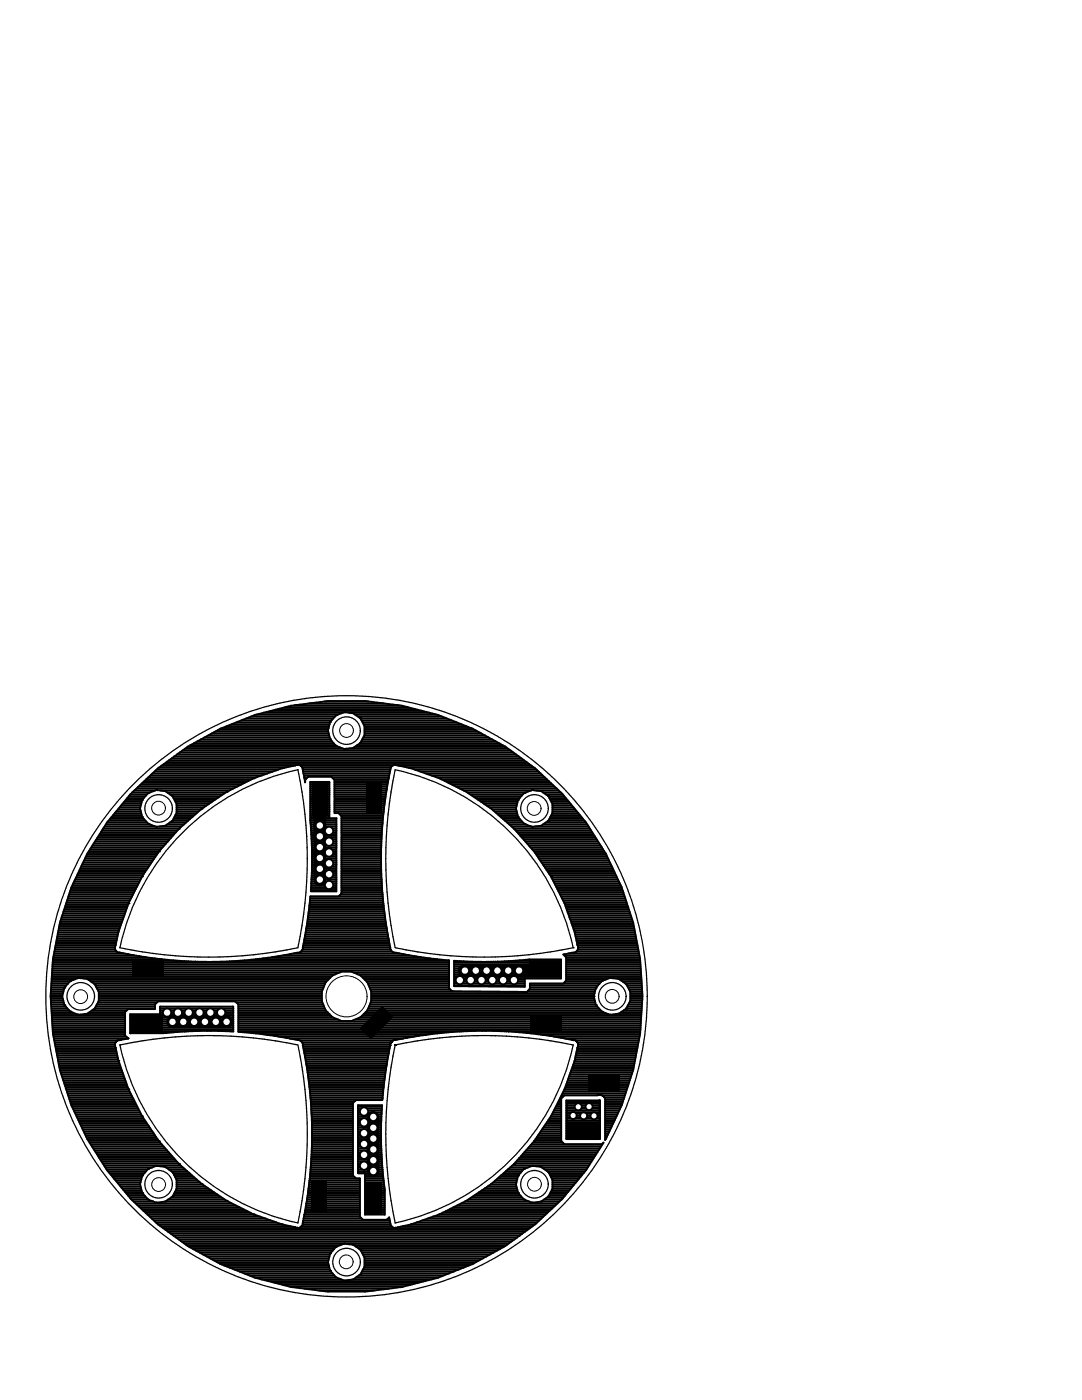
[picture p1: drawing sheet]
<svg xmlns="http://www.w3.org/2000/svg" width="216mm" height="279mm" viewBox="0 0 216 279" stroke-linecap="round" stroke-linejoin="round" font-family="sans-serif">
<g fill="none" stroke="#000" stroke-width=".2">
<circle cx="69.1" cy="145.8" r="1.38"/>
<circle cx="31.6" cy="161.3" r="1.38"/>
<circle cx="106.6" cy="161.3" r="1.38"/>
<circle cx="16.1" cy="198.9" r="1.38"/>
<circle cx="69.1" cy="198.8" r="4.1"/>
<circle cx="122.2" cy="198.8" r="1.38"/>
<circle cx="31.6" cy="236.4" r="1.38"/>
<circle cx="106.6" cy="236.3" r="1.38"/>
<circle cx="69.1" cy="251.8" r="1.38"/>
</g>
<g fill="none" stroke="#000" stroke-width=".25">
<path d="M59.4 153.6a46.2 46.2 0 0 0-35.5 35.5M59.4 153.6h.1M59.4 153.6a85 85 0 0 1 0 35.5 85 85 0 0 1-35.5 0M78.9 153.6a46.2 46.2 0 0 1 35.5 35.5 85.1 85.1 0 0 1-35.5 0 85 85 0 0 1 0-35.5zM23.9 189.1h.1M114.4 189.1h.1M23.9 208.5a46.2 46.2 0 0 0 35.5 35.6M23.9 208.5h.1M23.9 208.5a85.1 85.1 0 0 1 35.5 0 85 85 0 0 1 0 35.6M78.9 208.5h.1M78.9 208.5a85 85 0 0 1 35.5 0M114.4 208.5a46.2 46.2 0 0 1-35.5 35.6 85.1 85.1 0 0 1 0-35.5"/>
<path d="M114.4 208.5h.1"/>
<circle cx="69.1" cy="145.8" r="2.75"/>
<circle cx="31.6" cy="161.3" r="2.75"/>
<circle cx="106.6" cy="161.3" r="2.75"/>
<circle cx="16.1" cy="198.8" r="2.75"/>
<circle cx="69.1" cy="198.8" r="60"/>
<circle cx="122.2" cy="198.8" r="2.75"/>
<circle cx="31.6" cy="236.3" r="2.75"/>
<circle cx="106.6" cy="236.3" r="2.75"/>
<circle cx="69.1" cy="251.9" r="2.75"/>
</g>
<g fill="#000">
<path d="M62.2 156.2h3.2v6.4h-3.2zM73 156.1h3.2v6.4h-3.2zM26.3 191.7h6.3v3.2h-6.3zM105.6 191.9h6.4v3.1h-6.4zM26.1 202.7h6.3v3.1h-6.3zM76.3 200.7l2.2 2.3-4.5 4.5-2.2-2.3zM105.9 202.7h6.3v3.1h-6.3zM117.3 214.6h6.3v3.2h-6.3zM113.1 224.3h6.3v3.2h-6.3zM62.1 235.7h3.2v6.4h-3.2zM73 235.9h3.1v6.3h-3.1z"/>
<circle cx="28.4" cy="159.6" r=".19"/>
<circle cx="29.5" cy="158.3" r=".19"/>
<circle cx="31.2" cy="157.7" r=".19"/>
<circle cx="33" cy="157.9" r=".19"/>
<circle cx="34.4" cy="158.9" r=".19"/>
<circle cx="45.2" cy="158" r=".19"/>
<circle cx="50.6" cy="155.3" r=".19"/>
<circle cx="56.3" cy="153.3" r=".19"/>
<circle cx="65.9" cy="147.5" r=".19"/>
<circle cx="65.9" cy="144.1" r=".19"/>
<circle cx="67" cy="142.8" r=".19"/>
<circle cx="67" cy="148.9" r=".19"/>
<circle cx="68.7" cy="142.1" r=".19"/>
<circle cx="68.7" cy="149.5" r=".19"/>
<circle cx="70.5" cy="149.3" r=".19"/>
<circle cx="70.5" cy="142.3" r=".19"/>
<circle cx="71.9" cy="148.3" r=".19"/>
<circle cx="71.9" cy="143.4" r=".19"/>
<circle cx="103.4" cy="159.6" r=".19"/>
<circle cx="104.5" cy="158.3" r=".19"/>
<circle cx="106.2" cy="157.7" r=".19"/>
<circle cx="108" cy="157.9" r=".19"/>
<circle cx="109.4" cy="158.9" r=".19"/>
<circle cx="28.3" cy="174.9" r=".19"/>
<circle cx="28.4" cy="163.1" r=".19"/>
<circle cx="29.5" cy="164.4" r=".19"/>
<circle cx="31.2" cy="165" r=".19"/>
<circle cx="31.7" cy="169.9" r=".19"/>
<circle cx="33" cy="164.8" r=".19"/>
<circle cx="34.4" cy="163.8" r=".19"/>
<circle cx="35.7" cy="165.4" r=".19"/>
<circle cx="40.2" cy="161.4" r=".19"/>
<circle cx="63.8" cy="166.9" r="1.02"/>
<circle cx="63.8" cy="173.4" r="1.02"/>
<circle cx="63.8" cy="175.5" r="1.02"/>
<circle cx="63.8" cy="164.7" r="1.02"/>
<circle cx="63.8" cy="171.2" r="1.02"/>
<circle cx="63.8" cy="169.1" r="1.02"/>
<circle cx="65.7" cy="172.3" r="1.02"/>
<circle cx="65.7" cy="168" r="1.02"/>
<circle cx="65.7" cy="170.1" r="1.02"/>
<circle cx="65.7" cy="165.8" r="1.02"/>
<circle cx="65.7" cy="176.6" r="1.02"/>
<circle cx="65.7" cy="174.5" r="1.02"/>
<circle cx="102.6" cy="165.4" r=".19"/>
<circle cx="103.4" cy="163.1" r=".19"/>
<circle cx="104.5" cy="164.4" r=".19"/>
<circle cx="106.2" cy="165" r=".19"/>
<circle cx="108" cy="164.8" r=".19"/>
<circle cx="109.4" cy="163.8" r=".19"/>
<circle cx="109.9" cy="174.9" r=".19"/>
<circle cx="12" cy="184.2" r=".19"/>
<circle cx="12.8" cy="197.1" r=".19"/>
<circle cx="14" cy="195.8" r=".19"/>
<circle cx="15.7" cy="195.2" r=".19"/>
<circle cx="17.4" cy="195.4" r=".19"/>
<circle cx="18.9" cy="196.4" r=".19"/>
<circle cx="25.6" cy="180.3" r=".19"/>
<circle cx="91.8" cy="195.6" r="1.02"/>
<circle cx="92.8" cy="193.7" r="1.02"/>
<circle cx="93.9" cy="195.6" r="1.02"/>
<circle cx="94.9" cy="193.7" r="1.02"/>
<circle cx="96.1" cy="195.6" r="1.02"/>
<circle cx="97.1" cy="193.7" r="1.02"/>
<circle cx="98.2" cy="195.6" r="1.02"/>
<circle cx="99.3" cy="193.7" r="1.02"/>
<circle cx="100.4" cy="195.6" r="1.02"/>
<circle cx="101.4" cy="193.7" r="1.02"/>
<circle cx="102.6" cy="195.6" r="1.02"/>
<circle cx="103.6" cy="193.7" r="1.02"/>
<circle cx="112.7" cy="180.3" r=".19"/>
<circle cx="114.7" cy="186" r=".19"/>
<circle cx="118.5" cy="198.8" r=".19"/>
<circle cx="118.9" cy="197.1" r=".19"/>
<circle cx="120.1" cy="195.8" r=".19"/>
<circle cx="123.5" cy="195.4" r=".19"/>
<circle cx="125" cy="196.4" r=".19"/>
<circle cx="12.8" cy="200.6" r=".19"/>
<circle cx="14" cy="201.9" r=".19"/>
<circle cx="15.7" cy="202.5" r=".19"/>
<circle cx="17.4" cy="202.3" r=".19"/>
<circle cx="18.9" cy="201.3" r=".19"/>
<circle cx="23.6" cy="211.7" r=".19"/>
<circle cx="25.6" cy="217.4" r=".19"/>
<circle cx="33.3" cy="202.1" r="1.02"/>
<circle cx="34.4" cy="203.9" r="1.02"/>
<circle cx="35.5" cy="202.1" r="1.02"/>
<circle cx="36.6" cy="203.9" r="1.02"/>
<circle cx="37.7" cy="202.1" r="1.02"/>
<circle cx="38.7" cy="203.9" r="1.02"/>
<circle cx="39.8" cy="202.1" r="1.02"/>
<circle cx="40.9" cy="203.9" r="1.02"/>
<circle cx="42" cy="202.1" r="1.02"/>
<circle cx="43.1" cy="203.9" r="1.02"/>
<circle cx="44.1" cy="202.1" r="1.02"/>
<circle cx="45.2" cy="203.9" r="1.02"/>
<circle cx="77.8" cy="208.6" r=".19"/>
<circle cx="78" cy="208" r=".19"/>
<circle cx="112.7" cy="217.4" r=".19"/>
<circle cx="114.7" cy="211.7" r=".19"/>
<circle cx="118.9" cy="200.6" r=".19"/>
<circle cx="120.1" cy="201.9" r=".19"/>
<circle cx="121.7" cy="202.5" r=".19"/>
<circle cx="123.5" cy="202.3" r=".19"/>
<circle cx="125" cy="201.3" r=".19"/>
<circle cx="28.3" cy="222.8" r=".19"/>
<circle cx="28.4" cy="238.1" r=".19"/>
<circle cx="28.4" cy="234.6" r=".19"/>
<circle cx="29.5" cy="233.3" r=".19"/>
<circle cx="29.5" cy="239.4" r=".19"/>
<circle cx="31.2" cy="232.7" r=".19"/>
<circle cx="31.7" cy="227.8" r=".19"/>
<circle cx="33" cy="232.9" r=".19"/>
<circle cx="33" cy="239.8" r=".19"/>
<circle cx="34.4" cy="233.9" r=".19"/>
<circle cx="34.4" cy="238.8" r=".19"/>
<circle cx="35.7" cy="232.3" r=".19"/>
<circle cx="40.2" cy="236.3" r=".19"/>
<circle cx="45.2" cy="239.6" r=".19"/>
<circle cx="72.6" cy="230.5" r="1.02"/>
<circle cx="72.6" cy="224" r="1.02"/>
<circle cx="72.6" cy="226.2" r="1.02"/>
<circle cx="72.6" cy="228.3" r="1.02"/>
<circle cx="72.6" cy="221.8" r="1.02"/>
<circle cx="72.6" cy="232.6" r="1.02"/>
<circle cx="74.5" cy="225.1" r="1.02"/>
<circle cx="74.5" cy="229.4" r="1.02"/>
<circle cx="74.5" cy="231.5" r="1.02"/>
<circle cx="74.5" cy="222.9" r="1.02"/>
<circle cx="74.5" cy="233.7" r="1.02"/>
<circle cx="74.5" cy="227.2" r="1.02"/>
<circle cx="93.1" cy="239.6" r=".19"/>
<circle cx="98.1" cy="236.3" r=".19"/>
<circle cx="102.6" cy="232.3" r=".19"/>
<circle cx="103.4" cy="234.6" r=".19"/>
<circle cx="103.4" cy="238.1" r=".19"/>
<circle cx="104.5" cy="239.4" r=".19"/>
<circle cx="104.5" cy="233.3" r=".19"/>
<circle cx="106.2" cy="232.7" r=".19"/>
<circle cx="106.6" cy="227.8" r=".19"/>
<circle cx="108" cy="239.8" r=".19"/>
<circle cx="108" cy="232.9" r=".19"/>
<circle cx="109.4" cy="233.9" r=".19"/>
<circle cx="109.4" cy="238.8" r=".19"/>
<circle cx="114.4" cy="222.6" r=".89"/>
<circle cx="115.4" cy="220.9" r=".89"/>
<circle cx="116.5" cy="222.7" r=".89"/>
<circle cx="117.5" cy="220.8" r=".89"/>
<circle cx="118.5" cy="222.7" r=".89"/>
<circle cx="31.2" cy="240" r=".19"/>
<circle cx="50.6" cy="242.4" r=".19"/>
<circle cx="56.3" cy="244.4" r=".19"/>
<circle cx="65.9" cy="253.6" r=".19"/>
<circle cx="65.9" cy="250.2" r=".19"/>
<circle cx="67" cy="248.8" r=".19"/>
<circle cx="68.7" cy="248.2" r=".19"/>
<circle cx="70.5" cy="248.4" r=".19"/>
<circle cx="71.9" cy="254.3" r=".19"/>
<circle cx="71.9" cy="249.4" r=".19"/>
<circle cx="82" cy="244.4" r=".19"/>
<circle cx="106.2" cy="240" r=".19"/>
</g>
<path d="M63.8 159.4v16.2M108.8 193.4l-5.2 .3h-11M34.4 203.9h10.9M74.4 223l.1 10.7" fill="none" stroke="#000" stroke-width="2.5"/>
<g fill="none" stroke="#000" stroke-width=".38">
<path d="M64.8 140h8.7M25.1 159.7h3.3M25.4 159.3h3.3M25.7 158.9h3.3M26 158.5h3.3M26.4 158.1h3.6M26.8 157.8h4.2M27.2 157.4h19.3M27.6 157h19.7M28 156.6h20M28.4 159.6l-.5 1.7 .5 1.8M28.4 156.3h20.4"/>
<path d="M28.8 155.9h20.7M29.2 155.5h21.1M29.6 155.1h21.6M30 154.7h22.3M30.4 154.4h23M30.8 154h23.6M31.2 153.6h24.3M31.7 153.2h25.1M32 157.8h13.8M32.2 152.8h26.3M32.7 152.5h72.9M33.2 152.1h71.9"/>
<path d="M33.3 158.1h11.8M33.8 151.7h70.7M33.9 158.5h10.6M34.3 151.3h69.7M34.4 158.9a3.7 3.7 0 0 0-6 .7M34.4 158.9l.8 1.6v1.7l-.8 1.6M34.4 158.9h9.6M34.6 159.3h8.8M34.8 151h68.7M34.8 159.7h8M35.3 150.6h67.7M35.8 150.2h66.7"/>
<path d="M36.4 149.8h65.5M36.9 149.4h31.7M37.4 149.1h30.2M38 148.7h28.9M38.7 148.3h27.9M39.4 147.9h26.8M40.1 147.6h25.8M40.8 147.2h25M41.5 146.8h24.2M42.2 146.4h23.4M42.9 146h22.6M43.5 145.7h22"/>
<path d="M44.3 145.3h21.3M45.3 144.9h20.4M46.2 144.5h19.6M47.2 144.2h18.7M48.1 143.8h18M49.1 143.4h17.4M50 143h16.8M51.1 142.6h16.3M52.5 142.3h15.9M54 141.9h30.3M55.5 141.5h27.3M56.9 141.1h24.4"/>
<path d="M58.8 140.8h20.7M59.6 152.6l-.3 .1a47.3 47.3 0 0 0-23.6 12.7 47.3 47.3 0 0 0-12.1 20.6M59.6 152.6h.1M59.6 152.6l.4 .3M60 152.8h18.3M60 152.9h.1M60.1 152.9l.2 .1M60.3 153h.1M60.3 153.1l.1 .1M60.4 153.2h17.6M60.4 153.2v.4M60.4 153.6l.1 .2"/>
<path d="M60.4 153.6h17.5M60.4 153.8l.3 1.5M60.5 153.8h-.1M60.5 154h17.3M60.6 154.4h17.1M60.6 154.7h17.1M60.7 155.1h.7M60.7 155.3h.1M60.8 155.3l.1 .8v-.5l.6-.6h4.6l.6 .6v6.7h9.8M60.8 155.5h.2M60.9 155.9h.1M61.8 140.4h14.7"/>
<path d="M61.9 159.7h3.8M61.9 159.3h3.8M61.9 158.9h3.8M61.9 158.5h3.8M61.9 158.1h3.8M61.9 157.8h3.8M61.9 157.4h3.8M61.9 157h3.8M61.9 156.6h3.8M61.9 156.3h3.8M66.2 155.1h11.4M66.6 155.5h10.9"/>
<path d="M66.7 159.7h10.1M66.7 159.3h10.2M66.7 158.9h10.2M66.7 158.5h10.3M66.7 158.1h10.4M66.7 157.8h10.4M66.7 157.4h10.5M66.7 157h10.5M66.7 156.6h10.6M66.7 156.3h10.7M66.7 155.9h10.7M69 149.4h32.4"/>
<path d="M69.8 142.3h16M70.7 149.1h30.2M70.9 142.6h16.3M71.3 148.7h29M71.4 143h16.8M71.8 148.3h27.8M71.9 143.4h17.3M72.1 147.9h26.8M72.1 143.8h18.1M72.3 147.6h25.9M72.3 144.2h18.8M72.5 147.2h25"/>
<path d="M72.5 144.5h19.6M72.7 146.8h24.1M72.7 144.9h20.3M72.7 146.4h23.4M72.7 146h22.7M72.7 145.7h22.1M72.7 145.3h21.3M76.8 159.8l-.1 .7M76.8 159.8h.1M77 158.3h.1M77 158.3l-.2 1.5M77.4 156v.1"/>
<path d="M77.4 156.1l-.4 2.2M77.8 153.8h.1M77.8 153.8l-.4 2.2M78 153l-.2 .8M78 153h.1M78.3 152.8l-.3 .2M78.6 152.6l-.3 .2M78.6 152.6h.1M78.7 152.6l.3 .1a46.7 46.7 0 0 1 36.2 35.9M79.8 152.8h26.3M81.5 153.2h25.1M82.8 153.6h24.3"/>
<path d="M83.9 154h23.6M84.9 154.4h23M86 154.7h22.3M87.1 155.1h21.6M88 155.5h21.1M88.8 155.9h20.7M89.5 156.3h20.4M90.3 156.6h20M91 157h19.7M91.8 157.4h19.3M92.5 157.8h13.5M93.2 158.1h11.8"/>
<path d="M93.8 158.5h10.5M94.3 158.9h9.7M94.9 159.3h8.8M95.5 159.7h7.9M103.4 159.6a3.7 3.7 0 0 1 5.4-1.3 3.7 3.7 0 0 1 .6 5.5M103.4 159.6l-.5 1.7 .5 1.8M107 157.8h4.5M108.3 158.1h3.6M108.9 158.5h3.4M109.4 158.9h3.2M109.6 159.3h3.3M109.8 159.7h3.4"/>
<path d="M13.4 179.7h12.5M13.5 179.3h12.6M13.7 178.9h12.6M13.8 178.6h12.7M13.9 178.2h12.8M14 177.8h12.9M14.1 177.4h13M14.3 177h13M14.5 176.7h13M14.6 176.3h13.1M14.8 175.9h13.1M15 175.5h13"/>
<path d="M15.2 175.2h13M15.3 174.8h13.1M15.5 174.4h13.2M15.7 174h13.3M15.9 173.6h13.3M16.1 173.3h13.4M16.2 172.9h13.5M16.4 172.5h13.6M16.6 172.1h13.6M16.8 171.7h13.7M16.9 171.4h13.8M17.1 171h13.9"/>
<path d="M17.3 170.6h14M17.5 170.2h14M17.7 169.9h14.1M18 169.5h14.1M18.2 169.1h14.2M18.5 168.7h14.3M18.7 168.3h14.4M18.9 168h14.5M19.2 167.6h14.6M19.4 167.2h14.7M19.7 166.8h14.7M19.9 166.5h14.9"/>
<path d="M20.1 166.1h15M20.4 165.7h15M20.6 165.3h15.2M20.9 164.9h10.1M21.1 164.6h8.9M21.3 164.2h8.1M21.6 163.8h7.4M22 163.4h6.7M22.3 163.1h6.1M22.6 162.7h5.7M22.9 162.3h5.3M23.2 161.9h4.9"/>
<path d="M23.5 161.5h4.5M23.8 161.2h4.2M24.1 160.8h4M24.5 160.4h3.7M24.8 160h3.5M28.4 163.1a3.7 3.7 0 0 0 6 .7M31.8 164.9h4.4M33.3 164.6h3.3M33.8 164.2h3.3M34.4 163.8h3.1M34.6 163.4h3.3M34.8 163.1h3.6"/>
<path d="M35 162.7h3.8M35 160h7.3M35.2 162.3h4M35.2 160.4h6.5M35.2 161.9h4.5M35.2 161.5h4.9M35.2 161.2h5.4M35.2 160.8h6M61.9 179.7h14.5M61.9 179.3h14.5M61.9 163.4h5.2M61.9 163.1h3.8"/>
<path d="M61.9 162.7h3.8M61.9 162.3h3.8M61.9 161.9h3.8M61.9 161.5h3.8M61.9 161.2h3.8M61.9 160.8h3.8M61.9 160.4h3.8M61.9 160h3.8M61.9 163.8h5.2M61.9 178.9h14.5M62 164.2h5.1M62 164.3l-.1-8.3h3.8v7.3h1.4v14.6h-5.1l.1-2"/>
<path d="M62 164.3h.1M62 164.3l.2 3M62 164.6h5.1M62 164.9h5.1M62 177.8h5.1M62 165.3h5.1M62 177.4h5.1M62.1 165.7h5M62.1 177h5M62.1 166.1h5M62.1 176.7h5M62.1 166.5h5"/>
<path d="M62.1 176.3h5M62.1 166.8h5M62.1 175.9h5M62.2 167.3l.1 2.2M62.2 175.5h.1M62.2 167.2h4.9M62.2 175.5h4.9M62.2 167.3h.1M62.2 175.5l-.1 .4M62.2 167.6h4.9M62.2 175.2h4.9M62.2 168h4.9"/>
<path d="M62.2 174.8h4.9M62.2 168.3h4.9M62.2 174.4h4.9M62.2 168.7h4.9M62.2 174v1.5M62.2 174h4.9M62.2 169.1h4.9M62.2 173.6h4.9M62.2 173.6v.4M62.2 169.5l.1 1.5M62.2 173.2h.1M62.2 172.9h4.9"/>
<path d="M62.2 169.9h4.9M62.3 169.5h4.8M62.3 173.3h4.8M62.3 172.5h4.8M62.3 170.2h4.8M62.3 169.5h-.1M62.3 173.2l-.1 .4M62.3 170.6h4.8M62.3 172.1h4.8M62.3 171h.1M62.3 171.8l-.1 1.4M62.3 171h4.8"/>
<path d="M62.3 171.4h4.8M62.3 171.7h4.8M62.3 171v.8M62.3 171.8h.1M66.7 161.9h9.9M66.7 161.5h9.9M66.7 161.2h9.9M66.7 160.8h10M66.7 160.4h10M66.7 160h10.1M67.5 162.3l.6 .6v15.4l-.6 .6h-5.6l-.1 1.8M67.9 178.6h8.4"/>
<path d="M67.9 162.7h8.6M68.1 177.8h8.2M68.1 177.4h8.1M68.1 177h8.1M68.1 176.7h8.1M68.1 176.3h8.1M68.1 175.9h8M68.1 175.5h8M68.1 175.2h8M68.1 174.8h8M68.1 174.4h8M68.1 174h8"/>
<path d="M68.1 173.6h8M68.1 173.3h7.9M68.1 172.9h7.9M68.1 172.5h7.9M68.1 172.1h7.9M68.1 171.7h7.9M68.1 171.4h7.9M68.1 171h7.9M68.1 170.6h7.9M68.1 170.2h7.9M68.1 169.9h7.9M68.1 169.5h7.9"/>
<path d="M68.1 169.1h8M68.1 168.7h8M68.1 168.3h8M68.1 168h8M68.1 167.6h8M68.1 167.2h8M68.1 166.8h8M68.1 166.5h8.1M68.1 166.1h8.1M68.1 165.7h8.1M68.1 165.3h8.1M68.1 164.9h8.2"/>
<path d="M68.1 164.6h8.2M68.1 164.2h8.2M68.1 163.8h8.3M68.1 163.4h8.3M68.1 163.1h8.3M68.1 178.2h8.2M76 171v.8M76 171.8h.1M76 171.8v1.4M76 171h.1M76 173.2l.1 .4M76.1 173.6v.4"/>
<path d="M76.1 174h.1M76.1 168.8l-.1 2.2M76.1 174v1.5M76.1 168.7v.1M76.1 175.5v.4M76.1 167.3h.1M76.1 175.5h.1M76.1 167.3v1.4M76.1 175.9l.1 .3M76.2 176.2v.1M76.2 166.5l-.1 .8M76.2 176.3l.1 1.4"/>
<path d="M76.2 166.5h.1M76.3 177.7v.8M76.3 165h.1M76.3 177.7h.1M76.3 165l-.1 1.5M76.3 178.5h.1M76.3 164.3v.7M76.3 178.5l.2 1.5M76.3 164.3h.1M76.5 180v.7M76.5 162.8h.1M76.5 180h.1"/>
<path d="M76.5 162.8l-.2 1.5M76.5 162v.8M76.5 162h.1M76.7 160.5h.1M76.7 160.5l-.2 1.5M96 160h7.3M96.6 160.4h6.6M97.1 160.8h6M97.7 161.2h5.3M98.2 161.5h4.8M98.6 161.9h4.5M99.1 162.3h4.1"/>
<path d="M99.5 162.7h3.8M99.9 163.1h3.5M100.4 163.4h3.3M100.8 163.8h3.2M101.2 164.2h3.2M101.6 164.6h3.4M102.1 164.9h3.9M102.5 165.3h15.2M102.9 165.7h15M103.2 166.1h15M103.4 163.1a3.7 3.7 0 0 0 6 .7M103.5 166.5h14.9"/>
<path d="M103.9 166.8h14.7M104.2 167.2h14.7M104.5 167.6h14.6M104.9 168h14.5M105.2 168.3h14.4M105.5 168.7h14.3M105.9 169.1h14.2M106.2 169.5h14.1M106.5 169.9h14.1M106.8 170.2h14M106.8 164.9h10.6M107 170.6h14"/>
<path d="M107.3 171h13.9M107.6 171.4h13.8M107.8 171.7h13.7M108.1 172.1h13.6M108.3 164.6h8.9M108.3 172.5h13.6M108.6 172.9h13.5M108.8 173.3h13.4M108.8 164.2h8.2M109.1 173.6h13.3M109.3 174h13.3M109.4 163.8h7.3"/>
<path d="M109.6 174.4h13.2M109.6 163.4h6.7M109.8 163.1h6.2M109.8 174.8h13.2M110 162.7h5.7M110 160h3.5M110.1 175.2h13M110.2 162.3h5.2M110.2 160.4h3.6M110.2 161.9h4.9M110.2 161.5h4.6M110.2 161.2h4.3"/>
<path d="M110.2 160.8h4M110.3 175.5h13M110.4 175.9h13.1M110.6 176.3h13.1M110.8 176.7h13M111 177h13M111.2 177.4h13M111.4 177.8h12.9M111.6 178.2h12.8M111.8 178.6h12.7M112 178.9h12.6M112.2 179.3h12.6"/>
<path d="M112.3 179.7h12.6M10.1 199h2.3M10.1 198.6h2.4M10.1 199.3h2.4M10.1 198.2h2.5M10.2 199.7h2.4M10.2 197.8h2.5M10.2 197.5h2.6M10.2 197.1h2.7M10.2 196.7h3M10.3 196.3h3.2M10.3 195.9h3.6"/>
<path d="M10.3 195.6h4.3M10.3 195.2h5.3M10.4 194.8h55.8M10.4 194.4h56.5M10.4 194.1h57.5M10.4 193.7h79.2M10.4 193.3h79.2M10.5 192.9h79.1M10.5 192.5h79.1M10.5 192.2h79.1M10.5 191.8h25.7M10.6 191.4h21.4"/>
<path d="M10.6 191h18.5M10.7 190.6h16.1M10.8 190.3h13.9M10.9 189.9h12.4M10.9 189.5h12.1M11 189.1h12M11.1 188.8h11.9M11.1 188.4h12M11.2 188h12M11.3 187.6h12M11.4 187.2h12M11.4 186.9h12"/>
<path d="M11.5 186.5h12M11.6 186.1h12M11.7 185.7h12M11.7 185.4h12.2M11.8 185h12.2M11.9 184.6h12.2M11.9 184.2h12.4M12.1 183.8h12.3M12.2 183.5h12.3M12.3 183.1h12.4M12.4 182.7h12.4M12.5 182.3h12.4"/>
<path d="M12.7 182h12.4M12.8 181.6h12.4M12.9 181.2h12.4M13 180.8h12.5M13.2 180.4h12.4M13.3 180.1h12.5M15.8 195.2h50M17.7 195.6h47.8M18.2 195.9h46.9M18.8 196.3h46.1M19 196.7h45.7M19.2 197.1h45.4"/>
<path d="M19.4 197.5h45M19.6 197.8h44.6M19.7 199.7h44.5M19.7 199.3h44.5M19.7 199h44.5M19.7 198.6h44.5M19.7 198.2h44.5M22.9 189.3h.1M22.9 189.3l.1 .2M23 189.5l.2 .2M23 188.7l-.1 .6M23.2 189.7v.1"/>
<path d="M23.2 189.8l.1 .2M23.3 190h.1M23.4 190l.7 .1M23.6 186l-.6 2.7M23.6 186h.1M24.1 190.1l1.5 .3M24.1 190.1h.1M25.6 190.4h.1M25.6 190.4l3 .6M28.6 191l1.5 .2M28.6 191h.1M30.1 191.2h.1"/>
<path d="M30.1 191.2l.7 .1M30.9 191.3l1.4 .1M30.9 191.3h-.1M32.3 191.4v.1M32.3 191.5l2.3 .2M34.6 191.7h.1M34.6 191.7l3 .2M37.6 191.9l2.2 .1M37.6 191.9h.1M39.8 191.9l1.5 .1M39.8 191.9v.1M41.3 192h.1"/>
<path d="M41.3 192h.8M42.1 192h.1M43.5 191.9l-1.4 .1M43.5 191.9v.1M45.8 191.9l-2.3 .1M45.8 191.9h.1M47.1 191.8h42.5M48.8 191.7l-3 .2M48.8 191.7h.1M51 191.5l-2.2 .2M51.1 191.4l-.1 .1M51.4 191.4h35.5"/>
<path d="M52.5 191.3l-1.4 .1M52.5 191.3h.1M53.3 191.2l-.8 .1M53.3 191.2h.1M54.3 191h29.7M54.8 191l-1.5 .2M54.8 191h.1M56.6 190.6h25.1M57.8 190.4l-3 .6M57.8 190.4h.1M58.6 190.3h21.1M60.1 189.9h18.1"/>
<path d="M60.3 189.5h17.7M60.3 189.5l-.3 .5-.4 .1-1.8 .3M60.4 189.1h17.5M60.5 188.8h17.3M60.6 188.4h17.1M60.6 188h17.1M60.7 187.6h16.9M60.7 187.5l-.4 2M60.8 187.5h-.1M60.8 187.2h16.7M60.9 186.9h16.5M60.9 186.5h16.5"/>
<path d="M61 186.1h16.3M61 185.7h16.2M61.1 185.4h16.1M61.1 185.2l-.3 2.3M61.1 185.2h.1M61.2 185h15.9M61.2 184.6h15.8M61.3 184.5h.1M61.3 184.5l-.2 .7M61.3 184.2h15.7M61.3 183.8h15.6M61.4 183.5h15.5"/>
<path d="M61.5 183.1h15.3M61.5 183l-.2 1.5M61.5 183h.1M61.5 182.7h15.3M61.6 182.3h15.1M61.6 182.2h.1M61.6 182.2l-.1 .8M61.6 182h15.1M61.6 181.6h15M61.7 181.2h14.9M61.7 180.8h14.9M61.7 180.7l-.1 1.5"/>
<path d="M61.8 180.7h-.1M61.8 180.4h14.7M61.8 180.1h14.7M64.2 197.9a5 5 0 0 0 3 5.6 5 5 0 0 0 6.1-1.9M64.2 197.9a5 5 0 0 1 4.9-4.1 5 5 0 0 1 5 4.1M70.4 194.1h19.2M71.4 194.4h18.2M72.1 194.8h17.5M72.4 195.2h17.2M72.8 195.6h16.8M73.2 195.9h16.4M73.4 196.3h16.2"/>
<path d="M73.6 196.7h16M73.7 197.1h15.9M73.9 197.5h15.9M74.1 197.8l30.2 .2M74.1 197.9v1.9l-.8 1.8M74.1 199.7h44.6M74.1 199.3h44.5M74.1 199h44.4M74.1 198.6h44.4M74.1 198.2h44.5M76.5 180.7h.1M76.5 180.7l.2 1.5"/>
<path d="M76.7 182.2l.1 .8M76.7 182.2h.1M76.8 183h.1M76.8 183l.2 1.5M77 184.5l.4 2.2M77 184.5h.1M77.4 186.7l.6 2.8M77.4 186.7h.1M78 189.5l.3 .5 .3 .1 1.9 .3M80.5 190.4h.1M80.5 190.4l3 .6M83.5 191l1.5 .2"/>
<path d="M83.5 191h.1M85 191.2h.1M85 191.2l.8 .1M85.8 191.3l1.4 .1M85.8 191.3h.1M87.2 191.4l.1 .1M87.3 191.5l2.2 .2M89.5 191.7h.1M89.5 191.7h.1v5.5M89.6 197.2l.6 .6M89.6 197.2h.1M90.2 197.8h.1"/>
<path d="M90.6 196.7h14.1M90.6 196.3h14.1M90.6 195.9h14.1M90.6 195.6h14.1M90.6 195.2h21.4M90.6 194.8h21.4M90.6 194.4h21.4M90.6 194.1h21.4M90.6 193.7h21.4M90.6 193.3h21.4M90.6 192.9h21.4M90.6 192.5h21.4"/>
<path d="M90.6 192.2h21.4M90.6 191.8h.6M91.7 191.8h.1M91.7 191.8l.8 .1M92.5 191.9h1.5M92.5 191.9h.1M94 191.9h.1M94 191.9l2.2 .1M96.2 192h.1M98.5 191.9l-2.3 .1M98.5 191.9h.1M100.7 191.9h-2.2"/>
<path d="M100.7 191.9h.1M101.5 191.8l-.8 .1M101.5 191.8h.1M102 191.8h10M103 191.7l-1.5 .1M103 191.7h.1M103.7 191.7h-.7M103.7 191.7l2-.2h6.3v3.8h-7.3v1.6l-14.1-.1v-5.1l1.1 .1M103.7 191.7h.1M104.3 198h.1M104.3 198h.8M105.1 198h.1"/>
<path d="M105.3 197.8h13.4M105.6 197.5h13.2M105.7 197.4h.1M105.7 197.1h13.2M105.7 196.7h13.6M112.5 180.1h12.5M112.6 190.6h15M112.7 190.4l-.3 .1 .6 .6v4.6l-.6 .6M112.7 190.4h.1M112.7 180.4h12.4M112.7 195.9h7.3M112.8 180.8h12.5"/>
<path d="M112.9 191h14.8M113 195.6h7.7M113 195.2h8.7M113 194.8h14.9M113 194.4h14.9M113 194.1h14.9M113 193.7h14.9M113 193.3h14.8M113 192.9h14.8M113 192.5h14.8M113 192.2h14.8M113 191.8h14.8"/>
<path d="M113 191.4h14.7M113 181.2h12.4M113.1 181.6h12.4M113.2 182h12.4M113.4 182.3h12.3M113.5 182.7h12.4M113.5 190.3h14M113.6 183.1h12.4M113.8 183.5h12.3M113.9 183.8h12.3M114 184.2h12.4M114.2 184.6h12.2"/>
<path d="M114.2 190.1h.1M114.2 190.1l-1.5 .3M114.3 185h12.2M114.4 185.4h12.2M114.6 185.7h12M114.7 186.1h12M114.8 186.5h12M114.9 186.9h12M114.9 187.2h12M114.9 190l-.7 .1M114.9 190h.1M115 189.9h12.4"/>
<path d="M115 187.6h12M115.1 188h12M115.2 188.4h11.9M115.2 188.6h.1M115.2 188.6l.1 .1M115.3 188.7l.1 .6M115.3 189.5l-.4 .5M115.3 189.5h12.1M115.3 188.8h11.9M115.3 189.1h12M115.4 189.3l-.1 .2M115.4 189.3h.1"/>
<path d="M119.6 196.3h-13.9v.2a1.1 1.1 0 0 1-.6 1.5M121.9 195.2h6.1M123.8 195.6h4.2M124.3 195.9h3.7M124.8 196.3h3.2M125.1 196.7h3M125.3 197.1h2.8M125.5 197.5h2.6M125.7 197.8h2.4M125.8 199.7h2.3M125.8 199.3h2.4M125.8 199h2.4"/>
<path d="M125.8 198.6h2.4M125.8 198.2h2.4M10.2 200.1h2.5M10.2 200.5h2.6M10.2 200.9h2.9M10.2 201.2h3.2M10.3 201.6h3.5M10.3 202h4M10.3 202.4h5M10.3 202.7h14.7M10.4 203.1h14.6M10.4 203.5h14.6"/>
<path d="M10.4 203.9h14.6M10.4 204.3h14.6M10.5 204.6h14.5M10.5 205h14.5M10.5 205.4h14.5M10.5 205.8h14.5M10.6 206.1h14.4M10.6 206.5h14.4M10.7 206.9h14.5M10.8 207.3h14.6M10.8 207.7h12.7M10.9 208h12.2"/>
<path d="M11 208.4h11.9M11 208.8h12M11.1 209.2h12M11.2 209.5h12M11.3 209.9h12M11.3 210.3h12M11.4 210.7h12M11.5 211.1h12M11.6 211.4h12M11.6 211.8h12.1M11.7 212.2h12.1M11.8 212.6h12.1"/>
<path d="M11.8 213h12.3M11.9 213.3h12.3M12 213.7h12.3M12.1 214.1h12.4M12.3 214.5h12.3M12.4 214.8h12.3M12.5 215.2h12.4M12.6 215.6h12.4M12.7 216h12.4M12.9 216.4h12.4M13 216.7h12.4M13.1 217.1h12.4"/>
<path d="M13.2 217.5h12.5M13.4 217.9h12.5M13.5 218.2h12.6M13.6 218.6h12.7M13.7 219h12.8M13.9 219.4h12.7M14 219.8h12.8M16.9 202.4h8.1M17.9 202h7.1M18.4 201.6h6.9M18.9 201.2h12M19.1 200.9h11.8"/>
<path d="M19.3 200.5h11.6M19.5 200.1h11.8M22.9 208.3l.2 .8a39 39 0 0 0 5.2 13.7M22.9 208.4h.1M23.3 207.7l-.4 .6M23.4 207.7h-.1M25 202l.6-.6h5.3v-.9l.6-.6h15.5l.6 .6v5.4l.4 .1M25 202v4.6l.7 .6-2.3 .5M26 206.1h7.2M26 205.8h13M26 205.4h20.5M26 205h20.5"/>
<path d="M26 204.6h20.5M26 204.3h20.5M26 203.9h20.5M26 203.5h20.5M26 203.1h20.5M26 202.7h20.5M31.9 202.4v-1.5h14.6v5l-.7-.1M31.9 202h14.6M31.9 201.6h14.6M31.9 201.2h14.6M33.1 206.2h.1M34.6 206l-1.5 .2"/>
<path d="M34.6 206h.1M35.3 206h-.7M35.3 206h.1M36.8 205.9l-1.5 .1M36.8 205.9h.1M37.6 205.8l-.8 .1M37.6 205.8h.1M39 205.8h-1.4M39.1 205.8h-.1M39.8 205.7l-.7 .1M39.8 205.7h.1M41.3 205.7h-1.5"/>
<path d="M41.3 205.7h.8M41.3 205.7h.1M42.1 205.7h.1M42.1 205.7h1.4M43.5 205.7l.8 .1M43.5 205.7h.1M44.3 205.8h.1M44.3 205.8h1.5M44.3 205.8h2.2M45.8 205.8h.1M46.5 202.4h-20.5v3.8h7.1M47.2 200.1h17.1"/>
<path d="M47.6 202.4h18.1M47.6 205.8h46.3M47.6 205.4h80.2M47.6 205h80.2M47.6 204.6h80.2M47.6 204.3h80.3M47.6 203.9h80.3M47.6 203.5h19.9M47.6 203.1h19M47.6 202.7h18.5M47.6 202h17.7M47.6 201.6h17.4"/>
<path d="M47.6 201.2h17.2M47.6 200.9h17.1M47.6 200.5h16.9M48 206h.1M48 206h.8M48.8 206h.1M48.8 206l1.5 .2M50.1 206.1h38M50.3 206.2h.7M50.3 206.2h.1M51 206.2h.1M51.1 206.2l1.4 .2"/>
<path d="M52.5 206.4l.8 .1M52.5 206.4h.1M53.3 206.5h.1M53.3 206.5l1.5 .2M53.3 206.5h31.6M54.8 206.7l2.2 .4M54.8 206.7h.1M55.8 206.9h26.7M57 207.1l2.4 .5a.97 .97 0 0 1 1 .9l.3 1.7M57 207.1h.1M57.9 207.3h22.4M59.8 207.7h18.6"/>
<path d="M60.4 208.4h17.5M60.5 208.8h17.3M60.5 209.2h17.3M60.6 209.5h17.1M60.7 209.9h16.9M60.7 210.2h.1M60.8 210.2l.1 .8M60.8 210.3h16.7M60.8 210.7h16.7M60.9 211l.2 1.5M60.9 211h.1M60.9 211.1h16.5"/>
<path d="M61 211.4h16.3M61 211.8h16.3M61.1 212.2h16.1M61.1 212.5h.1M61.1 212.5l.2 .7M61.2 212.6h15.9M61.2 213h15.9M61.3 213.2l.4 3.7M61.3 213.2h.1M61.3 213.3h15.7M61.3 213.7h15.7M61.4 214.1h15.5"/>
<path d="M61.4 214.5h15.5M61.5 214.8h15.3M61.5 215.2h15.2M61.6 215.6h15.1M61.6 216h15.1M61.7 216.4h14.9M61.7 216.7h14.9M61.7 216.9h.1M61.8 216.9v.8M61.8 217.1h14.7M61.8 217.5h14.7M61.8 217.7l.2 1.5"/>
<path d="M61.8 217.7h.1M61.8 217.9h14.7M61.9 218.2h14.5M61.9 218.6h14.5M62 219h14.3M62 219.2h.1M62 219.2l.2 3M62 219.4h14.3M62 219.8h8.8M70.8 203.5h57.1M71.7 203.1h56.2M72.2 202.7h55.8"/>
<path d="M72.6 202.4h48.7M73 202h47.3M73.3 201.6h46.5M73.5 201.2h46M73.6 200.9h45.6M73.8 200.5h45.1M74 200.1h44.8M76.3 219.2v.3h-5.3l-.6 .6M76.3 219.2h.1M76.5 217l-.2 2.2M76.5 216.9v.1M76.8 214.7l-.3 2.2"/>
<path d="M76.8 214.7h.1M77.1 212.5l-.3 2.2M77.2 212.5h-.1M77.8 208.6h.1M77.8 208.6v.1M77.8 208.7v.1M77.8 208.8l-.6 3.7M78 208l-.2 .6M78 208h-17.7M78 208h.1M78.1 207.9l-.1 .1M78.1 207.9h.1"/>
<path d="M78.6 207.6l-.5 .3M78.6 207.5v.1M78.7 207.5h-.1M78.7 207.5h.1M81.3 207.1l-2.5 .4M81.3 207.1h.1M83.5 206.7l-2.2 .4M83.5 206.7h.1M85 206.5l-1.5 .2M85 206.5h.1M87.2 206.2l-2.2 .3M87.3 206.2h-.1"/>
<path d="M89.5 206l-2.2 .2M89.5 206h.1M91.7 205.9l-2.2 .1M91.7 205.9h.1M94 205.8l-2.3 .1M94 205.8h.1M96.2 205.7l-2.2 .1M96.2 205.7h2.3M96.2 205.7h.1M98.5 205.7l2.2 .1M98.5 205.7h.1M99.3 205.8h28.5"/>
<path d="M100.7 205.8l2.3 .2M100.7 205.8h.1M103 206h.7M103 206h.1M103.7 206h.1M103.7 206l1.5 .2M105.1 206.1h22.6M105.2 206.1l.8 .1M105.2 206.1v.1M106 206.2h.1M106 206.2l1.4 .2M107.5 206.4l.7 .1"/>
<path d="M107.5 206.4h-.1M108.2 206.5h.1M108.2 206.5l1.5 .2M108.3 206.5h19.4M109.7 206.7l2.2 .4M109.7 206.7h.1M110.8 206.9h16.8M111.5 219.8h.5M111.7 219.4h.3M111.8 219h.4M111.9 207.1l2.3 .4M111.9 207.1h.1"/>
<path d="M112 218.6h.6M112.2 218.2h12.6M112.4 217.9h12.5M112.6 217.5h12.5M112.8 217.1h12.4M112.9 207.3h14.6M112.9 216.7h12.4M113 216.4h12.4M113.2 216h12.3M113.3 215.6h12.4M113.4 215.2h12.4M113.6 214.8h12.3"/>
<path d="M113.7 214.5h12.3M113.8 214.1h12.4M114 213.7h12.3M114.1 213.3h12.3M114.2 207.5l.6 .2M114.2 207.5h.1M114.2 213h12.3M114.4 212.6h12.1M114.5 212.2h12.1M114.6 211.8h12.1M114.7 211.4h12M114.8 211.1h12"/>
<path d="M114.8 207.7h12.7M114.8 207.7h.1M114.9 210.7h12M114.9 207.7h.1M115 207.7l.1 .2M115 210.3h12M115 209.9h12M115.1 207.9h.1M115.1 207.9l.3 .4M115.1 209.5h12M115.2 208h12.2M115.2 209.2h12"/>
<path d="M115.2 209.1l-.5 2.6-2 5.7-2.8 5.4M115.2 209.1h.1M115.3 208.8h11.9M115.4 208.4h11.9M115.4 208.3v.1M115.4 208.4l-.2 .7M120.2 218.6h4.5M120.6 219h4M120.6 219a1.26 1.26 0 0 0-1.4-.4h-6.6l-.6 .6v8.5l.6 .6h7.5l.3-.3-3.5 5.6-4.7 5.7-5.4 5M120.6 219l.1 .4M120.7 219.4v8.1a59 59 0 0 0-24.1-80.9 59 59 0 0 0-80.3 25.9 59 59 0 0 0 27.7 79.8M120.7 219.4h3.7"/>
<path d="M120.8 219.8h3.5M123 202.4h5M123.9 202h4.1M124.5 201.6h3.5M125 201.2h3M125.2 200.9h2.9M125.4 200.5h2.7M125.6 200.1h2.5M14.1 220.1h12.9M14.2 220.5h13M14.4 220.9h13M14.6 221.3h13"/>
<path d="M14.7 221.6h13.1M14.9 222h13.1M15.1 222.4h13.1M15.3 222.8h13.1M15.5 223.2h13.1M15.6 223.5h13.3M15.8 223.9h13.3M16 224.3h13.4M16.2 224.7h13.4M16.3 225h13.6M16.5 225.4h13.6M16.7 225.8h13.7"/>
<path d="M16.9 226.2h13.8M17.1 226.6h13.8M17.2 226.9h14M17.4 227.3h14M17.7 227.7h14M17.9 228.1h14.1M18.1 228.4h14.2M18.4 228.8h14.3M18.6 229.2h14.4M18.9 229.6h14.4M19.1 230h14.6M19.3 230.3h14.7"/>
<path d="M19.6 230.7h14.7M19.8 231.1h14.9M20.1 231.5h14.9M20.3 231.9h15M20.5 232.2h15.2M20.8 232.6h15.3M21 233h9.4M21.3 233.4h8.2M21.5 233.7h7.7M21.8 234.1h7M22.2 234.5h6.3M22.5 234.9h5.8"/>
<path d="M22.8 235.3h5.4M23.1 235.6h5M23.4 236h4.6M23.7 236.4h4.3M24 236.8h4.1M24.3 237.1h3.8M24.7 237.5h3.5M25 237.9h3.3M25.3 238.3h3.3M25.6 238.7h3.3M25.9 239h3.3M26.3 239.4h3.3"/>
<path d="M26.7 239.8h3.9M28.3 222.8a46.8 46.8 0 0 0 30.6 22.1M33 239.8h12.5M33.1 233h3.4M33.5 239.4h11.4M33.7 233.4h3.2M34.1 239h10.2M34.2 233.7h3.2M34.5 238.7h9.3M34.5 234.1h3.3M34.7 238.3h8.5M34.7 234.5h3.5"/>
<path d="M34.9 237.9h7.7M34.9 234.9h3.7M35.1 237.5h7M35.1 235.3h4M35.2 237.1h6.3M35.2 236.8h5.8M35.2 236.4h5.2M35.2 236h4.7M35.2 235.6h4.3M61.2 239.8h10.6M61.2 239.8l-.1 .3M61.3 239.4h.1"/>
<path d="M61.3 239.4h10.5M61.3 239.4l-.1 .4M61.3 239h10.5M61.4 238.7h10.4M61.4 238.3h10.4M61.5 237.9l-.2 1.5M61.5 237.9h10.3M61.5 237.5h10.3M61.6 237.1l-.1 .8M61.6 237.1h10.2M61.6 236.8h10.2M61.7 236.4h10.1"/>
<path d="M61.7 236h10.1M61.7 235.7l-.1 1.4M61.8 235.7h-.1M61.8 235.6h10M61.8 235.3h10M61.8 234.9h.1M61.8 234.9h8.9M61.8 234.9v.8M61.9 234.5h8.5M61.9 234.1h8.5M61.9 233.7h8.5M62 233.4l-.2 1.5"/>
<path d="M62 233.4h.1M62 233.4h8.4M62 233h8.4M62 232.6h8.4M62 220.1h8.4M62.1 232.2h8.3M62.1 220.5h8.3M62.1 231.9h8.3M62.1 220.9h8.3M62.1 231.5h8.3M62.1 221.3h8.3M62.1 231.1h8.3"/>
<path d="M62.1 221.6h8.3M62.2 230.7h8.2M62.2 222h8.2M62.2 222.2l.1 2.2M62.2 230.4h.1M62.2 230.3h8.2M62.2 222.4h8.2M62.2 222.2h.1M62.2 230.4l-.2 3M62.2 230h8.2M62.2 222.8h8.2M62.2 229.6h8.2"/>
<path d="M62.2 223.2h8.2M62.2 229.2h8.2M62.2 223.5h8.2M62.2 228.8h8.2M62.2 223.9h8.2M62.2 228.4h8.2M62.2 224.5l.1 1.4M62.2 228.2h.1M62.2 228.1h8.2M62.2 224.7h8.2M62.2 224.3h8.2M62.3 227.7h8.1"/>
<path d="M62.3 225h8.1M62.3 224.4l-.1 .1M62.3 228.2l-.1 2.2M62.3 227.3h8.1M62.3 225.4h8.1M62.3 226.9h8.1M62.3 225.8h8.1M62.3 225.9h.1M62.3 226.7l-.1 1.5M62.3 226.2h8.1M62.3 226.6h8.1M62.3 225.9v.8"/>
<path d="M62.3 226.7h.1M70.4 220.1v14.5l.6 .6h.8v7.6l.6 .6h4.8l.5-.4 .3 1.6M71.4 234.1h5M71.4 233.7h5M71.4 233.4h4.9M71.4 233h4.9M71.4 232.6h4.9M71.4 232.2h4.8M71.4 231.9h4.8M71.4 231.5h4.8M71.4 231.1h4.8M71.4 230.7h4.7"/>
<path d="M71.4 230.3h4.7M71.4 230h4.7M71.4 229.6h4.7M71.4 229.2h4.7M71.4 228.8h4.7M71.4 228.4h4.7M71.4 228.1h4.7M71.4 227.7h4.6M71.4 227.3h4.6M71.4 226.9h4.6M71.4 226.6h4.6M71.4 226.2h4.6"/>
<path d="M71.4 225.8h4.6M71.4 225.4h4.6M71.4 225h4.6M71.4 224.7h4.6M71.4 224.3h4.6M71.4 223.9h4.7M71.4 223.5h4.7M71.4 223.2h4.7M71.4 222.8h4.7M71.4 222.4h4.7M71.4 222h4.7M71.4 221.6h4.8"/>
<path d="M71.4 221.3h4.8M71.4 220.9h4.8M72.8 239.8h4M72.8 239.4h4M72.8 239h4M72.8 238.7h4M72.8 238.3h4M72.8 237.9h4M72.8 237.5h4M72.8 237.1h3.9M72.8 236.8h3.9M72.8 236.4h3.8"/>
<path d="M72.8 236h3.8M72.8 235.6h3.7M72.8 235.3h3.7M72.8 234.9h3.7M72.8 234.5h3.6M76 225.9v.8M76 226.7h.1M76 226.7l.1 2.2M76 225.9h.1M76.1 228.9h.1M76.1 223.7l-.1 2.2M76.1 228.9v1.5"/>
<path d="M76.1 223.7h.1M76.1 230.4l.1 .8M76.1 222.2h.1M76.1 230.4h.1M76.1 222.2v1.5M76.2 231.2h.1M76.2 221.4l-.1 .8M76.2 221.4v-.8h-4.8v13.6h1.4v8.2h4v-4.9M76.2 231.2l.1 1.4M76.2 221.4h.1M76.3 232.7v.7M76.3 232.6v.1"/>
<path d="M76.3 233.4h.1M76.3 233.4l.2 1.5M76.5 234.9v.8M76.5 234.9h.1M76.5 235.7h.1M76.5 235.7l.2 1.4M76.7 237.1l.1 .4M76.7 237.1h.1M92.8 239.8h12.8M93.4 239.4h11.2M94 239h10.2M94.5 238.7h9.4"/>
<path d="M95.1 238.3h8.5M95.7 237.9h7.6M96.2 237.5h7M96.8 237.1h6.3M97.3 236.8h5.8M97.9 236.4h5.1M98.4 236h4.6M98.8 235.6h4.3M99.2 235.3h4M99.6 234.9h3.7M100.1 234.5h3.4M100.5 234.1h3.3"/>
<path d="M100.9 233.7h3.3M101.4 233.4h3.1M101.8 233h3.6M102.2 232.6h15.3M102.6 232.2h15.2M103 231.9h15M103.3 231.5h14.9M103.6 231.1h14.9M104 230.7h14.7M104.3 230.3h14.7M104.6 230h14.6M105 229.6h14.4"/>
<path d="M105.3 229.2h14.4M105.6 228.8h14.3M106 228.4h14.2M106.3 228.1h6M106.6 227.7h5.4M106.9 227.3h5.1M107.1 226.9h4.9M107.4 226.6h4.6M107.6 226.2h4.4M107.9 225.8h4.1M108 239.8h3.6M108.1 233h9.2"/>
<path d="M108.2 225.4h3.8M108.4 225h3.6M108.5 239.4h3.5M108.7 233.4h8.3M108.7 224.7h3.3M108.9 224.3h3.1M109.1 239h3.3M109.2 223.9h2.8M109.2 233.7h7.6M109.4 223.5h2.6M109.5 238.7h3.2M109.5 234.1h7"/>
<path d="M109.7 223.2h2.3M109.7 238.3h3.3M109.7 234.5h6.4M109.9 237.9h3.4M109.9 234.9h5.9M109.9 222.8h2.1M109.9 222.8h.1M109.9 222.8a47.3 47.3 0 0 1-22.2 19.6M110.1 237.5h3.5M110.1 222.4h1.9M110.1 235.3h5.4M110.2 237.1h3.7"/>
<path d="M110.2 236.8h4.1M110.2 236.4h4.4M110.2 236h4.7M110.2 235.6h5M110.3 222h1.7M110.5 221.6h1.5M110.7 221.3h1.3M110.9 220.9h1.1M111.1 220.5h.9M111.3 220.1h.7M120.4 228.1h.1M120.7 227.3h.2"/>
<path d="M120.7 226.9h.4M120.7 226.6h.5M120.7 226.2h.7M120.7 225.8h.9M120.7 225.4h1.1M120.7 225h1.2M120.7 224.7h1.4M120.7 224.3h1.6M120.7 223.9h1.8M120.7 223.5h2M120.7 223.2h2.1M120.7 222.8h2.3"/>
<path d="M120.7 222.4h2.5M120.7 222h2.7M120.7 221.6h2.8M120.7 221.3h3M120.7 220.9h3.2M120.7 220.5h3.4M120.7 220.1h3.5M27.1 240.2h19.2M27.5 240.5h19.5M27.9 240.9h19.9M28.3 241.3h20.2M28.7 241.7h20.6"/>
<path d="M29.1 242.1h20.9M29.5 242.4h21.3M29.9 242.8h22M30.3 243.2h22.7M30.7 243.6h23.4M31.1 243.9h24M31.5 244.3h24.7M32 244.7h25.9M32.5 245.1h73.3M33 245.5h72.2M33.6 245.8h71.1M34.1 246.2h70.1"/>
<path d="M34.6 246.6h69.1M35.1 247h68.1M35.6 247.3h67M36.2 247.7h65.9M36.7 248.1h64.9M37.2 248.5h30.8M37.8 248.9h29.2M38.5 249.2h28.2M39.2 249.6h27.1M39.9 250h26.1M40.6 250.4h25.2M41.2 250.8h24.5"/>
<path d="M41.9 251.1h23.7M42.6 251.5h22.9M43.3 251.9h22.1M44 252.3h21.5M44.9 252.6h20.7M45.9 253h19.8M46.8 253.4h19M47.8 253.8h18.2M48.8 254.2h17.6M49.7 254.5h17M50.7 254.9h16.3M52 255.3h16"/>
<path d="M53.5 255.7h31.3M55 256h28.3M56.4 256.4h25.5M57.9 256.8h22.5M58.9 244.9h.1M58.9 244.9l.7 .2M59.6 245.1h.1M60.2 244.7h17.9M60.3 244.6l-.7 .5M60.3 244.6h.1M60.4 244.3h17.5M60.4 243.9h17.5"/>
<path d="M60.4 243.9l-.1 .7M60.5 243.9h.1M60.5 243.9h-.1M60.5 243.6h17.3M60.6 243.2h11.6M60.7 242.8h11.1M60.7 257.2h16.9M60.7 242.4h11.1M60.7 242.4l-.2 1.5M60.8 242.4h-.1M60.8 242.1h11M60.8 242v.4"/>
<path d="M60.9 241.6h.1M60.9 241.7h10.9M60.9 241.6l-.1 .4M60.9 241.3h10.9M61 240.9h10.8M61.1 240.5h10.7M61.1 240.2h10.7M61.1 240.2l-.2 1.4M61.1 240.1v.1M63.7 257.6h10.9M65.4 251.9a3.7 3.7 0 0 1 4.5-3.6 3.7 3.7 0 0 1 2.7 5 3.7 3.7 0 0 1-5.6 1.6M65.4 251.9l.5 1.7 1.1 1.3"/>
<path d="M70.5 255.3h15.8M70.6 248.5h30.5M71.1 254.9h16.5M71.1 248.9h29.4M71.6 254.5h17M71.7 249.2h28.1M72 254.2h17.5M72 249.6h27.1M72.2 253.8h18.3M72.2 250h26.2M72.4 253.4h19M72.4 250.4h25.3"/>
<path d="M72.6 253h19.8M72.6 250.8h24.5M72.7 252.6h20.7M72.7 252.3h21.6M72.7 251.9h22.3M72.7 251.5h23M72.7 251.1h23.7M72.8 242.1h4M72.8 241.7h4M72.8 241.3h4M72.8 240.9h4M72.8 240.5h4"/>
<path d="M72.8 240.2h4M77.4 243.2h.3M78 244.6h.1M80.4 244.7h25.9M82.1 244.3h24.7M83.2 243.9h24M84.2 243.6h23.4M85.3 243.2h22.7M86.4 242.8h22M87.5 242.4h21.3M87.7 242.4l-5.7 2-2.8 .6h-.7l-.5-.4M87.7 242.4h.1"/>
<path d="M88.3 242.1h20.9M89 241.7h20.6M89.8 241.3h20.2M90.5 240.9h19.9M91.3 240.5h19.5M92 240.2h19.2M106.8 244.3a59 59 0 0 1-62.8 8"/>
<circle cx="69.1" cy="145.8" r="3.7"/>
<circle cx="16.1" cy="198.8" r="3.7"/>
<circle cx="122.2" cy="198.8" r="3.7"/>
<circle cx="31.6" cy="236.3" r="3.7"/>
<circle cx="106.6" cy="236.3" r="3.7"/>
</g>
<g fill="none" stroke="#000" stroke-width=".51">
<path d="M113.1 219.7l6.6-.1v7.7h-6.6zM113.1 227.2h6.6M113.1 226.7h6.6M113.1 226.2h6.6M113.1 225.7h6.6M113.1 225.2h6.6M113.1 224.7h6.6M113.1 224.2h6.6M113.1 223.6h6.6M113.1 223.1h6.6M113.1 222.6h6.6M113.1 222.1h6.6"/>
<path d="M113.1 221.6h6.6M113.1 221.1h6.6M113.1 220.6h6.6M113.1 220.1h6.6"/>
</g>
<g fill="#fff">
<circle cx="103.6" cy="193.7" r=".64"/>
<circle cx="101.4" cy="193.7" r=".64"/>
<circle cx="99.3" cy="193.7" r=".64"/>
<circle cx="97.1" cy="193.7" r=".64"/>
<circle cx="94.9" cy="193.7" r=".64"/>
<circle cx="92.8" cy="193.7" r=".64"/>
<circle cx="63.8" cy="175.5" r=".64"/>
<circle cx="63.8" cy="173.4" r=".64"/>
<circle cx="63.8" cy="171.2" r=".64"/>
<circle cx="63.8" cy="169.1" r=".64"/>
<circle cx="63.8" cy="166.9" r=".64"/>
<circle cx="63.8" cy="164.7" r=".64"/>
<circle cx="45.2" cy="203.9" r=".64"/>
<circle cx="43.1" cy="203.9" r=".64"/>
<circle cx="40.9" cy="203.9" r=".64"/>
<circle cx="38.7" cy="203.9" r=".64"/>
<circle cx="36.6" cy="203.9" r=".64"/>
<circle cx="34.4" cy="203.9" r=".64"/>
<circle cx="74.5" cy="233.7" r=".64"/>
<circle cx="74.5" cy="231.5" r=".64"/>
<circle cx="74.5" cy="229.4" r=".64"/>
<circle cx="74.5" cy="227.2" r=".64"/>
<circle cx="74.5" cy="225.1" r=".64"/>
<circle cx="74.5" cy="222.9" r=".64"/>
<circle cx="102.6" cy="195.6" r=".64"/>
<circle cx="100.4" cy="195.6" r=".64"/>
<circle cx="98.2" cy="195.6" r=".64"/>
<circle cx="96.1" cy="195.6" r=".64"/>
<circle cx="93.9" cy="195.6" r=".64"/>
<circle cx="91.8" cy="195.6" r=".64"/>
<circle cx="65.7" cy="176.6" r=".64"/>
<circle cx="65.7" cy="174.5" r=".64"/>
<circle cx="65.7" cy="172.3" r=".64"/>
<circle cx="65.7" cy="170.1" r=".64"/>
<circle cx="65.7" cy="168" r=".64"/>
<circle cx="65.7" cy="165.8" r=".64"/>
<circle cx="44.1" cy="202.1" r=".64"/>
<circle cx="42" cy="202.1" r=".64"/>
<circle cx="39.8" cy="202.1" r=".64"/>
<circle cx="37.7" cy="202.1" r=".64"/>
<circle cx="35.5" cy="202.1" r=".64"/>
<circle cx="33.3" cy="202.1" r=".64"/>
<circle cx="72.6" cy="232.6" r=".64"/>
<circle cx="72.6" cy="230.5" r=".64"/>
<circle cx="72.6" cy="228.3" r=".64"/>
<circle cx="72.6" cy="226.2" r=".64"/>
<circle cx="72.6" cy="224" r=".64"/>
<circle cx="72.6" cy="221.8" r=".64"/>
<circle cx="118.5" cy="222.7" r=".51"/>
<circle cx="116.5" cy="222.7" r=".51"/>
<circle cx="114.4" cy="222.6" r=".51"/>
<circle cx="115.4" cy="220.9" r=".51"/>
<circle cx="117.5" cy="220.8" r=".51"/>
</g>
</svg>
